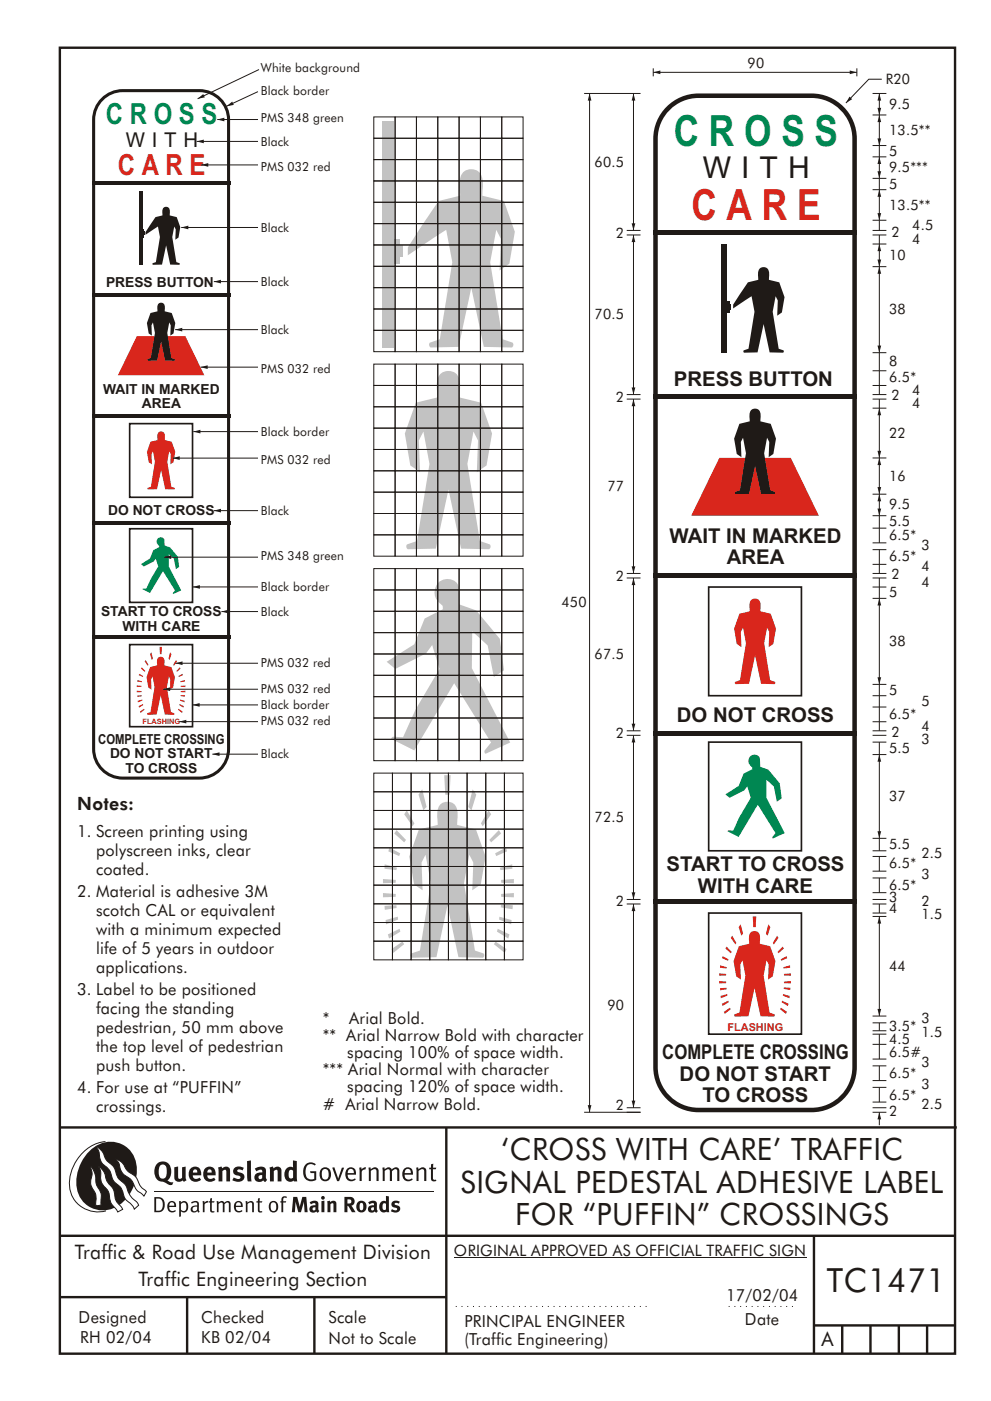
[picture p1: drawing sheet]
<svg xmlns="http://www.w3.org/2000/svg" width="210mm" height="297mm" viewBox="0 0 210 297" stroke-linecap="round" stroke-linejoin="round" font-family="sans-serif">
<defs><g id="words">
<text font-size="9.1" fill="#008752" x="142.9" y="30.9">C R O S S</text>
<text font-size="9.1" fill="#d9261c" x="146.7" y="46.7">C A R E</text>
<text font-size="7.1" fill="#1f1a17" x="175.4" y="274">TC1471</text>
<g font-size="6.5" fill="#1f1a17">
<text x="106.2" y="246">‘CROSS WITH CARE’ TRAFFIC</text>
<text x="97.7" y="252.9">SIGNAL PEDESTAL ADHESIVE LABEL</text>
<text x="109.3" y="259.8">FOR “PUFFIN” CROSSINGS</text>
</g>
<text font-size="6.4" fill="#1f1a17" x="149.1" y="37.8">W I T H</text>
<text font-size="6.2" fill="#008752" x="22.5" y="26.4">C R O S S</text>
<text font-size="6.2" fill="#d9261c" x="25" y="37.1">C A R E</text>
<g font-size="4.3" fill="#1f1a17">
<text x="26.7" y="31.1">W I T H</text>
<text x="143" y="81.7">PRESS BUTTON</text>
<text x="142.1" y="115.1">WAIT IN MARKED</text>
<text x="154.2" y="119.7">AREA</text>
<text x="143.6" y="153">DO NOT CROSS</text>
<text x="141.4" y="184.7">START TO CROSS</text>
<text x="148.1" y="189.3">WITH CARE</text>
<text x="140.5" y="224.5">COMPLETE CROSSING</text>
<text x="144.2" y="229.1">DO NOT START</text>
<text x="149.1" y="233.7">TO CROSS</text>
</g>
<g font-size="4.2" fill="#1f1a17">
<text x="15.9" y="267">Traffic &amp; Road Use Management Division</text>
<text x="29.4" y="272.6">Traffic Engineering Section</text>
<text x="174.3" y="285.4">A</text>
</g>
<text font-size="3.9" fill="#1f1a17" x="16.4" y="171.7">Notes:</text>
<g font-size="3.5" fill="#1f1a17">
<text x="16.4" y="177.5">1. Screen printing using</text>
<text x="20.4" y="181.5">polyscreen inks, clear</text>
<text x="20.4" y="185.6">coated.</text>
<text x="16.4" y="190.2">2. Material is adhesive 3M</text>
<text x="20.4" y="194.2">scotch CAL or equivalent</text>
<text x="20.4" y="198.3">with a minimum expected</text>
<text x="20.4" y="202.3">life of 5 years in outdoor</text>
<text x="20.4" y="206.3">applications.</text>
<text x="16.4" y="210.9">3. Label to be positioned</text>
<text x="20.4" y="215">facing the standing</text>
<text x="20.4" y="219">pedestrian, 50 mm above</text>
<text x="68.5" y="217.1">*</text>
<text x="68.5" y="220.7">** Arial Narrow Bold with character</text>
<text x="74.1" y="217.1">Arial Bold.</text>
<text x="20.4" y="223">the top level of pedestrian</text>
<text x="20.4" y="227">push button.</text>
<text x="68.5" y="228">*** Arial Normal with character</text>
<text x="73.7" y="224.3">spacing 100% of space width.</text>
<text x="16.4" y="231.7">4. For use at “PUFFIN”</text>
<text x="73.7" y="231.6">spacing 120% of space width.</text>
<text x="20.4" y="235.7">crossings.</text>
<text x="68.5" y="235.2"># Arial Narrow Bold.</text>
<text x="154" y="275.9">17/02/04</text>
<text x="16.7" y="280.5">Designed</text>
<text x="42.7" y="280.5">Checked</text>
<text x="69.7" y="280.5">Scale</text>
<text x="98.5" y="281.4">PRINCIPAL ENGINEER</text>
<text x="158.1" y="281">Date</text>
<text x="17" y="284.8">RH 02/04</text>
<text x="42.7" y="284.8">KB 02/04</text>
<text x="69.7" y="285">Not to Scale</text>
<text x="98.5" y="285.1">(Traffic Engineering)</text>
</g>
<text font-size="3.4" fill="#1f1a17" x="96.3" y="266.3">ORIGINAL APPROVED AS OFFICIAL TRAFFIC SIGN</text>
<g font-size="3" fill="#1f1a17">
<text x="158.6" y="14.4">90</text>
<text x="187.9" y="17.7">R20</text>
<text x="188.7" y="23">9.5</text>
<text x="188.7" y="28.6">13.5**</text>
<text x="126.2" y="35.3">60.5</text>
<text x="188.7" y="33">5</text>
<text x="188.7" y="40">5</text>
<text x="188.7" y="36.5">9.5***</text>
<text x="188.7" y="44.4">13.5**</text>
<text x="130.7" y="50.5">2</text>
<text x="189.2" y="50.3">2</text>
<text x="193.6" y="48.8">4.5</text>
<text x="193.6" y="51.8">4</text>
<text x="188.7" y="55.1">10</text>
<text x="126.2" y="67.7">70.5</text>
<text x="188.7" y="66.6">38</text>
<text x="188.7" y="77.7">8</text>
<text x="188.7" y="81.1">6.5*</text>
<text x="193.6" y="83.7">4</text>
<text x="130.7" y="85.2">2</text>
<text x="189.2" y="84.9">2</text>
<text x="193.6" y="86.6">4</text>
<text x="188.7" y="92.8">22</text>
<text x="188.7" y="101.9">16</text>
<text x="128.9" y="104">77</text>
<text x="188.7" y="111.6">5.5</text>
<text x="188.7" y="108">9.5</text>
<text x="188.7" y="119">6.5*</text>
<text x="188.7" y="114.4">6.5*</text>
<text x="195.5" y="116.7">3</text>
<text x="130.7" y="123.1">2</text>
<text x="189.2" y="122.8">2</text>
<text x="195.5" y="124.4">4</text>
<text x="195.5" y="121.2">4</text>
<text x="119.1" y="128.8">450</text>
<text x="188.7" y="126.6">5</text>
<text x="188.7" y="137">38</text>
<text x="126.2" y="139.7">67.5</text>
<text x="188.7" y="147.3">5</text>
<text x="195.5" y="149.7">5</text>
<text x="188.7" y="152.5">6.5*</text>
<text x="195.5" y="154.9">4</text>
<text x="130.7" y="156.5">2</text>
<text x="188.7" y="159.6">5.5</text>
<text x="189.2" y="156.3">2</text>
<text x="195.5" y="157.7">3</text>
<text x="188.7" y="169.8">37</text>
<text x="126.2" y="174.3">72.5</text>
<text x="188.7" y="184">6.5*</text>
<text x="188.7" y="180">5.5</text>
<text x="195.5" y="181.9">2.5</text>
<text x="188.7" y="188.6">6.5*</text>
<text x="188.7" y="191.2">3</text>
<text x="195.5" y="186.3">3</text>
<text x="130.7" y="192.2">2</text>
<text x="188.7" y="193.6">4</text>
<text x="195.5" y="194.8">1.5</text>
<text x="195.5" y="192.1">2</text>
<text x="188.7" y="205.8">44</text>
<text x="128.9" y="214.2">90</text>
<text x="188.7" y="221.4">4.5</text>
<text x="188.7" y="218.5">3.5*</text>
<text x="195.5" y="219.9">1.5</text>
<text x="195.5" y="216.9">3</text>
<text x="188.7" y="224.1">6.5#</text>
<text x="195.5" y="226.3">3</text>
<text x="188.7" y="233.1">6.5*</text>
<text x="188.7" y="228.6">6.5*</text>
<text x="195.5" y="230.8">3</text>
<text x="130.7" y="235.4">2</text>
<text x="188.7" y="236.5">2</text>
<text x="195.5" y="235.2">2.5</text>
</g>
<g font-size="2.9" fill="#1f1a17">
<text x="22.5" y="60.9">PRESS BUTTON</text>
<text x="21.9" y="83.5">WAIT IN MARKED</text>
<text x="30.1" y="86.6">AREA</text>
<text x="22.9" y="109.2">DO NOT CROSS</text>
<text x="21.5" y="130.6">START TO CROSS</text>
<text x="26" y="133.7">WITH CARE</text>
<text x="20.8" y="157.7">COMPLETE CROSSING</text>
<text x="23.3" y="160.7">DO NOT START</text>
<text x="26.6" y="163.8">TO CROSS</text>
</g>
<g font-size="2.6" fill="#1f1a17">
<text x="55.3" y="15.4">White background</text>
<text x="55.3" y="20.2">Black border</text>
<text x="55.3" y="25.8">PMS 348 green</text>
<text x="55.3" y="30.9">Black</text>
<text x="55.3" y="36.3">PMS 032 red</text>
<text x="55.3" y="49.2">Black</text>
<text x="55.3" y="60.7">Black</text>
<text x="55.3" y="70.9">Black</text>
<text x="55.3" y="79">PMS 032 red</text>
<text x="55.3" y="92.4">Black border</text>
<text x="55.3" y="98.3">PMS 032 red</text>
<text x="55.3" y="109.2">Black</text>
<text x="55.3" y="118.8">PMS 348 green</text>
<text x="55.3" y="125.3">Black border</text>
<text x="55.3" y="130.6">Black</text>
<text x="55.3" y="141.4">PMS 032 red</text>
<text x="55.3" y="146.8">PMS 032 red</text>
<text x="55.3" y="150.3">Black border</text>
<text x="55.3" y="153.7">PMS 032 red</text>
<text x="55.3" y="160.6">Black</text>
</g>
<text font-size="2.3" fill="#d9261c" x="154.4" y="218.5">FLASHING</text>
<text font-size="1.6" fill="#d9261c" x="30.2" y="153.6">FLASHING</text>
</g></defs>
<g fill="none" stroke="#1f1a17" stroke-width=".51">
<path d="M12.7 10.1h189.9v276.9h-189.9zM12.7 239h190.3M94.7 239v48M12.7 262h190M12.7 275h82M39.7 275v12M66.7 275v12M172.7 262v25M172.7 281h30M178.7 281v6M184.7 281v6M190.7 281v6"/>
<path d="M196.7 281v6"/>
</g>
<path d="M96.7 277h41.5M154.6 277h14" fill="none" stroke="#1f1a17" stroke-width=".21" stroke-dasharray=".2 1" stroke-linecap="butt"/>
<path d="M96.3 266.7h74.7" fill="none" stroke="#1f1a17" stroke-width=".21"/>
<g fill="#1f1a17">
<path d="M64.9 246.8a1.61 1.61 0 0 1 2.1 0l-.2 .3a1.17 1.17 0 0 0-1.4-.2 1.17 1.17 0 0 0-.6 1.3 1.42 1.42 0 0 0 1.2 1.9l.7-.2v-1.2h-.8l-.1-.4h1.3v1.8a1.82 1.82 0 0 1-2.2 0 1.82 1.82 0 0 1-.6-2.1l.2-.7z" fill-rule="evenodd"/>
<path d="M68.2 247.7a1.77 1.77 0 0 0 .4 2.7 1.39 1.39 0 0 0 1.4-.5 1.39 1.39 0 0 0 .2-1.5 1.19 1.19 0 0 0-2-.7zM68.5 248a.83 .83 0 0 1 1 .1 .83 .83 0 0 1 .2 1 .75 .75 0 0 1-.6 1 .75 .75 0 0 1-.8-.8v-1z" fill-rule="evenodd"/>
<path d="M70.5 247.6l.4-.1 .8 2.4 .8-2.3h.5l-1.1 2.8h-.4z" fill-rule="evenodd"/>
<path d="M73.6 247.9a1.74 1.74 0 0 0 .5 2.5h.9l.5-.3-.2-.3a.89 .89 0 0 1-1.1 .2 .89 .89 0 0 1-.4-.9h1.7a1.15 1.15 0 0 0-.4-1.4 1.15 1.15 0 0 0-1.5 .2zM74 248a.67 .67 0 0 1 .8-.1 .67 .67 0 0 1 .3 .8h-1.3z" fill-rule="evenodd"/>
<path d="M76.2 247.6l.4-.1 .1 .4 .5-.4h.5l-.2 .5a.61 .61 0 0 0-.8 .6v1.8h-.4z" fill-rule="evenodd"/>
<path d="M78.1 247.6l.5-.1 .1 .4a.89 .89 0 0 1 .9-.4 .89 .89 0 0 1 .7 .7v2.2h-.4v-2.2l-.1-.2-.3-.1-.8 .4v2.1h-.4z" fill-rule="evenodd"/>
<path d="M81.1 247.6l.4-.1 .1 .4a.83 .83 0 0 1 .8-.4 .83 .83 0 0 1 .7 .5 .86 .86 0 0 1 .9-.5 .86 .86 0 0 1 .7 .7v2.2h-.4l-.1-2.3a.5 .5 0 0 0-.8 0l-.2 .2v2.1h-.5v-2.2l-.4-.3-.7 .4v2.1h-.4z" fill-rule="evenodd"/>
<path d="M85.7 247.9a1.74 1.74 0 0 0 .5 2.5h.9l.5-.3-.2-.3a.89 .89 0 0 1-1.1 .2 .89 .89 0 0 1-.4-.9h1.7a1.15 1.15 0 0 0-.5-1.4 1.15 1.15 0 0 0-1.4 .2zM86 248a.67 .67 0 0 1 .9-.1 .67 .67 0 0 1 .3 .8h-1.3z" fill-rule="evenodd"/>
<path d="M88.3 247.6l.4-.1 .1 .4a.89 .89 0 0 1 .9-.4 .89 .89 0 0 1 .8 .7v2.2h-.5v-2.2l-.1-.2-.3-.1-.8 .4v2.1h-.4z" fill-rule="evenodd"/>
<path d="M91.5 246.8l.4-.1v.9h.7l-.2 .3h-.5v2.1l.1 .1h.5l.1 .3a.71 .71 0 0 1-1.2-.6v-1.9h-.3v-.3h.3z" fill-rule="evenodd"/>
<path d="M37 247.5l.8-.2v2a.46 .46 0 0 0 .2 .6 .46 .46 0 0 0 .6-.2v-2.2l.8-.2v2.4l.2 .5-.6 .4-.2-.3a1.03 1.03 0 0 1-1.2 .2 1.03 1.03 0 0 1-.6-1.1z" fill-rule="evenodd"/>
<path d="M40.4 247.8a1.64 1.64 0 0 0 0 2.3 1.64 1.64 0 0 0 2.3 0l-.4-.4a.78 .78 0 0 1-.9 .3 .78 .78 0 0 1-.5-.8h1.8a1.37 1.37 0 0 0-.6-1.6 1.37 1.37 0 0 0-1.7 .2zM41.1 248.1a.48 .48 0 0 1 .6-.1 .48 .48 0 0 1 .2 .6h-1z" fill-rule="evenodd"/>
<path d="M43.5 247.8a1.65 1.65 0 0 0-.2 2 1.65 1.65 0 0 0 1.9 .7l.5-.4-.3-.4a.78 .78 0 0 1-.9 .3 .78 .78 0 0 1-.5-.8h1.8a1.37 1.37 0 0 0-.6-1.6 1.37 1.37 0 0 0-1.7 .2zM44.1 248.1a.48 .48 0 0 1 .6-.1 .48 .48 0 0 1 .2 .6h-.9z" fill-rule="evenodd"/>
<path d="M46.3 247.5l.7-.2 .1 .4a.95 .95 0 0 1 1-.3 .95 .95 0 0 1 .7 .8v2.3h-.8v-2.3l-.3-.2-.5 .3v2.2h-.8z" fill-rule="evenodd"/>
<path d="M49.7 247.7a1.73 1.73 0 0 1 2-.1l-.2 .6-.6-.2a.42 .42 0 0 0-.6 .2l.2 .3a1.23 1.23 0 0 1 1.4 1 1.47 1.47 0 0 1-2.3 .9l-.3-.2 .3-.6 .7 .3a.47 .47 0 0 0 .7-.3 .87 .87 0 0 0-1-.5l-.4-.2-.1-.4z" fill-rule="evenodd"/>
<path d="M54.1 247.8l.3 .6 .3-.2a.62 .62 0 0 1 .9 0l.1 .4a1.21 1.21 0 0 0-1.4 .3 1.21 1.21 0 0 0-.1 1.3 1.19 1.19 0 0 0 1.6 .1l.5 .3 .4-.5-.3-.3v-1.4a.96 .96 0 0 0-1.3-1zM55 249.2l.6-.1v.7a.43 .43 0 0 1-.6 .1 .43 .43 0 0 1 0-.7z" fill-rule="evenodd"/>
<path d="M57.2 247.5l.7-.2 .1 .4a.95 .95 0 0 1 1.1-.3 .95 .95 0 0 1 .6 .8v2.3h-.8v-2.3l-.2-.2-.6 .3v2.2h-.8z" fill-rule="evenodd"/>
<path d="M62.2 246v1.5a1.29 1.29 0 0 0-1.4 .2 1.29 1.29 0 0 0-.5 1.3 1.24 1.24 0 0 0 .6 1.3 1.24 1.24 0 0 0 1.4 0l.1 .2h.7l-.1-4.3zM61.5 248.1l.4-.1 .3 .2v1.5l-.3 .1a.48 .48 0 0 1-.6-.4 1.52 1.52 0 0 1 .2-1.3z" fill-rule="evenodd"/>
<path d="M52.4 246.2l.8-.2 .2 4.5h-.8l-.1-.2z" fill-rule="evenodd"/>
</g>
<path d="M22.4 242a9 9 0 0 0-7.4 10.9 6.2 6.2 0 0 0 7.5 3.8M32.7 252.6h59.4" fill="none" stroke="#1f1a17" stroke-width=".21"/>
<path d="M19.1 243.9a5.7 5.7 0 0 1 6.5-1.4 5.7 5.7 0 0 1 3.4 5.7 8.6 8.6 0 0 1-6.2 8.3 5.7 5.7 0 0 1-6.5-7 9.9 9.9 0 0 1 2.8-5.6z" fill-rule="evenodd" fill="#1f1a17"/>
<path d="M24.5 245.7a3.1 3.1 0 0 1 2.3 2.2l.7 .7a3.2 3.2 0 0 1 2 2.4l.4 .6 1.2 1.1-.6 .9-.2-.3a3.5 3.5 0 0 1-1.9-2.1 3.8 3.8 0 0 0-2.1-2.1 3.5 3.5 0 0 1-1-2.3zM20.4 243.1a3.4 3.4 0 0 1 1.9 2.5l.7 .8a3.3 3.3 0 0 1 1.7 2.6 4.4 4.4 0 0 0 1.7 2l.3 .3a6.1 6.1 0 0 0 2.5 3.7l.2 .5-.9 .9a6.1 6.1 0 0 0-1.9-2.2l-.4-.8a3.6 3.6 0 0 0-1.9-2.8l-.6-1a3.6 3.6 0 0 0-1.9-2.8 3.7 3.7 0 0 1-.8-2.4zM21 247.3a3.4 3.4 0 0 1 1.5 2.7l.6 1a3.8 3.8 0 0 1 1.4 3.1l.3 .7 1.2 1.6-1 .6-.5-.8a3.2 3.2 0 0 1-1.3-2.8 4.3 4.3 0 0 0-1.4-2.2 4.7 4.7 0 0 1-.5-2.9zM19.2 247.3a5.1 5.1 0 0 1 1.2 3.7l.3 .7a3.1 3.1 0 0 1 .7 3l.1 .8-1.1 .2-.1-.8a3.5 3.5 0 0 0-.9-3.2 3.6 3.6 0 0 1 .1-2.6z" fill-rule="evenodd" fill="#fff" stroke="#1f1a17" stroke-width=".21"/>
<g fill="#1f1a17">
<path d="M33.4 246.7a2.51 2.51 0 0 0 .4 3.7l.8 .1a2.78 2.78 0 0 0 2 .7l.2-.5h-.6l-.7-.4a2.56 2.56 0 0 0 0-3.8 1.83 1.83 0 0 0-2.1 .2zM34 247.1a.87 .87 0 0 1 1 0 .87 .87 0 0 1 .4 .9v.4a1.17 1.17 0 0 1-.9 1.5l-.3-.1a2.38 2.38 0 0 1-.2-2.7z" fill-rule="evenodd"/>
<path d="M33.1 254.1v2.6a1.12 1.12 0 0 0 1.2-.3 1.12 1.12 0 0 0 .2-1.2l-.1-.5-.3-.4zM32.7 253.8h1.1a1.67 1.67 0 0 1 1.2 1.7 1.67 1.67 0 0 1-1.3 1.5h-1zM36.1 255.1l-.2 .5h1.1a.55 .55 0 0 0-.3-.6 .55 .55 0 0 0-.6 .1zM35.8 254.9a.95 .95 0 0 1 1.2-.1 .95 .95 0 0 1 .4 1.1h-1.5a.72 .72 0 0 0 .4 .8 .72 .72 0 0 0 .9-.2l.1 .3a1.15 1.15 0 0 1-1.5 0 1.15 1.15 0 0 1-.2-1.5zM38.4 255.3v1.2a.7 .7 0 0 0 .9 .1 .7 .7 0 0 0 .2-.9 .61 .61 0 0 0-.4-.7 .61 .61 0 0 0-.7 .3zM38 254.7l.3-.1 .1 .4a.95 .95 0 0 1 1.2-.2 .95 .95 0 0 1 .3 1.2 .92 .92 0 0 1-.5 1 .92 .92 0 0 1-1-.2v1.1l-.4 .1zM40.9 256a.5 .5 0 0 0 .2 .8 .5 .5 0 0 0 .7-.4v-.6zM40.5 254.9a1 1 0 0 1 1.7 .3v1.4l.2 .2-.2 .3-.3-.3a.78 .78 0 0 1-1.4-.1 .78 .78 0 0 1 .8-1.1h.5a.58 .58 0 0 0-.3-.7 .58 .58 0 0 0-.7 .2zM43 254.7l.3-.1 .1 .4 .3-.3 .5-.1-.2 .4a.52 .52 0 0 0-.6 .6v1.4h-.4zM44.6 254.1l.4-.1-.1 .7h.6l-.1 .3h-.5v1.5a.35 .35 0 0 0 .6 .3v.2a.57 .57 0 0 1-.6 .1 .57 .57 0 0 1-.3-.5v-1.6h-.3v-.3h.3zM45.9 254.7l.4-.1 .1 .4 .2-.2a.64 .64 0 0 1 1 .2 .7 .7 0 0 1 .8-.4 .7 .7 0 0 1 .5 .7v1.7h-.3v-1.7l-.3-.3-.7 .3v1.7h-.3v-1.6a.38 .38 0 0 0-.3-.5 .38 .38 0 0 0-.5 .2l-.1 .2v1.7h-.4zM50.2 255.1l-.2 .5h1.1a.55 .55 0 0 0-.2-.6 .55 .55 0 0 0-.7 .1zM49.9 254.9a.95 .95 0 0 1 1.2-.1 .95 .95 0 0 1 .4 1.1h-1.5a.72 .72 0 0 0 .4 .8 .72 .72 0 0 0 .9-.2l.1 .3a1.15 1.15 0 0 1-1.5 0 1.15 1.15 0 0 1-.2-1.5zM52.1 254.7l.3-.1 .1 .4a.72 .72 0 0 1 .8-.4 .72 .72 0 0 1 .6 .6v1.8h-.4v-1.6a.45 .45 0 0 0-.3-.5 .45 .45 0 0 0-.5 .3l-.2 .1v1.7h-.3zM54.7 254.1l.4-.1v.7h.6l-.1 .3h-.5v1.5a.35 .35 0 0 0 .5 .3v.2a.57 .57 0 0 1-.6 .1 .57 .57 0 0 1-.3-.5v-1.6h-.3v-.3h.3zM57.6 255.1l-.2 .7a.65 .65 0 0 0 .3 .8 .65 .65 0 0 0 .8-.2l.1-.1a.93 .93 0 0 0-.7-1.4zM57.3 254.9a1.12 1.12 0 0 1 1.4 .1 1.12 1.12 0 0 1 .3 1.4 1.01 1.01 0 0 1-1.3 .6 1.01 1.01 0 0 1-.7-1.2zM59.9 253.8l.5-.2 .5 .2-.1 .2-.4-.1-.3 .2v.6h.6l-.1 .3h-.5v2h-.4v-2h-.2v-.3h.2zM62.2 253.8l-.3 3.2h.7l.1-2.3 .6 2.3h.6l.6-2.3 .1 2.3h.7l-.3-3.2h-.9l-.5 2.1-.5-2.1zM65.7 254.9l.3 .5a.51 .51 0 0 1 .5-.4 .51 .51 0 0 1 .4 .4v.1a.88 .88 0 0 0-1.1 .4 .88 .88 0 0 0 .2 1.1 .9 .9 0 0 0 1.1-.2l.3 .3 .4-.3-.2-.3v-1.1a.87 .87 0 0 0-.5-.8 .87 .87 0 0 0-1 .1zM66.4 256h.5v.5l-.1 .1h-.3l-.2-.1zM68.2 254.7v2.3h.6v-2.4zM68.1 254a.4 .4 0 0 0 .8 0 .4 .4 0 0 0-.8 0zM69.4 254.7l.1 2.3h.6v-1.7a.33 .33 0 0 1 .4-.2 .33 .33 0 0 1 .3 .4v1.5h.6v-1.7a.75 .75 0 0 0-.6-.7 .75 .75 0 0 0-.8 .3v-.3zM73.1 253.8v3.2h.6v-1.3l.3 .2 .7 1.1h.7l-.9-1.4a.94 .94 0 0 0 .7-1 .94 .94 0 0 0-.9-.8zM73.7 254.3a.51 .51 0 0 1 .8 .1 .51 .51 0 0 1-.2 .7l-.6 .1zM75.9 254.9a1.19 1.19 0 0 0-.1 1.7 1.19 1.19 0 0 0 1.8 0 1.19 1.19 0 0 0-.1-1.6 1.19 1.19 0 0 0-1.6-.1zM76.5 255.1l.2-.1a.99 .99 0 0 1 0 1.6 1.06 1.06 0 0 1-.2-1.5zM78.1 254.9l.3 .5a.51 .51 0 0 1 .5-.4 .51 .51 0 0 1 .5 .4v.1a.88 .88 0 0 0-1.2 .4 .88 .88 0 0 0 .2 1.1 .9 .9 0 0 0 1.1-.2l.3 .3 .4-.3-.2-.3v-1.1a.87 .87 0 0 0-.5-.8 .87 .87 0 0 0-1 .1zM78.9 256h.4v.5l-.1 .1h-.3l-.1-.1zM81.9 253.6v1.1a1.2 1.2 0 0 0-1.4 .6 1.2 1.2 0 0 0 .2 1.4l.5 .4 .8-.2v.1h.6l-.1-3.3zM81.4 255.1l.5 .2-.1 1.1a.46 .46 0 0 1-.5 0 .46 .46 0 0 1-.1-.5zM83.3 254.8a.79 .79 0 0 0-.1 .9 .79 .79 0 0 0 .9 .4 .33 .33 0 0 1 0 .5 .33 .33 0 0 1-.5 0l-.4-.2-.3 .4a1.15 1.15 0 0 0 1.2 .3 1.15 1.15 0 0 0 .8-1 1.49 1.49 0 0 0-1.2-.8 .4 .4 0 0 1 .3-.3 .4 .4 0 0 1 .4 .1l.2 .1 .2-.4a1.47 1.47 0 0 0-1.5 0z" fill-rule="evenodd"/>
</g>
<path d="M92.9 123.6a2.72 2.72 0 0 1 4.3 .4l.1 .6 .1 3.5 3.6 1.3 5.1 6 .8 6.7-2.1 1.4-1.3-6.7-3.3-3-.1 7.9 8.1 15.7-5.1 2.4-.3-.2 .1-.5 1.3-1.7-7.8-12.5-8.5 14.2-4.9-2.5 .5-.4 2 .1 2.6-5.8 5.1-8.7-1.5-5-1.3 1.8-6.5 3.2-1.9-1.5 5.9-3.7 2.2-5.5 3.9-1.9a1.65 1.65 0 0 0-1-1.5 2.95 2.95 0 0 1-.1-4.1z" fill-rule="evenodd" fill="#c2c2c2"/>
<g fill="none" stroke="#1f1a17" stroke-width=".21">
<path d="M79.3 120.6h4.5v4.5h-4.5zM79.3 125.1h4.5v4.5h-4.5zM79.3 129.6h4.5v4.5h-4.5zM79.3 134.1h4.5v4.6h-4.5zM79.3 138.7h4.5v4.5h-4.5zM83.8 120.6h4.6v4.5h-4.6zM83.8 125.1h4.6v4.5h-4.6zM83.8 129.6h4.6v4.5h-4.6zM83.8 134.1h4.6v4.6h-4.6zM83.8 138.7h4.6v4.5h-4.6zM88.4 120.6h4.5v4.5h-4.5zM88.4 125.1h4.5v4.5h-4.5z"/>
<path d="M88.4 129.6h4.5v4.5h-4.5zM88.4 134.1h4.5v4.6h-4.5zM88.4 138.7h4.5v4.5h-4.5zM92.9 120.6h4.5v4.5h-4.5zM92.9 125.1h4.5v4.5h-4.5zM92.9 129.6h4.5v4.5h-4.5zM92.9 134.1h4.5v4.6h-4.5zM92.9 138.7h4.5v4.5h-4.5zM97.4 120.6h4.5v4.5h-4.5zM97.4 125.1h4.5v4.5h-4.5zM97.4 129.6h4.5v4.5h-4.5zM97.4 134.1h4.5v4.6h-4.5z"/>
<path d="M97.4 138.7h4.5v4.5h-4.5zM101.9 120.6h4.6v4.5h-4.6zM101.9 125.1h4.6v4.5h-4.6zM101.9 129.6h4.6v4.5h-4.6zM101.9 134.1h4.6v4.6h-4.6zM101.9 138.7h4.6v4.5h-4.6zM106.5 120.6h4.5v4.5h-4.5zM106.5 125.1h4.5v4.5h-4.5zM106.5 129.6h4.5v4.5h-4.5zM106.5 134.1h4.5v4.6h-4.5zM106.5 138.7h4.5v4.5h-4.5zM79.3 143.2h4.5v4.5h-4.5z"/>
<path d="M79.3 147.7h4.5v4.5h-4.5zM79.3 152.2h4.5v4.6h-4.5zM79.3 156.8h4.5v4.5h-4.5zM83.8 143.2h4.6v4.5h-4.6zM83.8 147.7h4.6v4.5h-4.6zM83.8 152.2h4.6v4.6h-4.6zM83.8 156.8h4.6v4.5h-4.6zM88.4 143.2h4.5v4.5h-4.5zM88.4 147.7h4.5v4.5h-4.5zM88.4 152.2h4.5v4.6h-4.5zM88.4 156.8h4.5v4.5h-4.5zM92.9 143.2h4.5v4.5h-4.5z"/>
<path d="M92.9 147.7h4.5v4.5h-4.5zM92.9 152.2h4.5v4.6h-4.5zM92.9 156.8h4.5v4.5h-4.5zM97.4 143.2h4.5v4.5h-4.5zM97.4 147.7h4.5v4.5h-4.5zM97.4 152.2h4.5v4.6h-4.5zM97.4 156.8h4.5v4.5h-4.5zM101.9 143.2h4.6v4.5h-4.6zM101.9 147.7h4.6v4.5h-4.6zM101.9 152.2h4.6v4.6h-4.6zM101.9 156.8h4.6v4.5h-4.6zM106.5 143.2h4.5v4.5h-4.5z"/>
<path d="M106.5 147.7h4.5v4.5h-4.5zM106.5 152.2h4.5v4.6h-4.5zM106.5 156.8h4.5v4.5h-4.5z"/>
</g>
<path d="M93.7 79.1a2.52 2.52 0 0 1 2.8-.1 2.52 2.52 0 0 1 1.1 2.6l-.1 2.7 4.6 1.1 2.3 6.5-1.2 6.8-2 1.4 .2-6.7-.9-1.9-1.3 6.9 2.6 16.3 2.1 .7a.6 .6 0 0 1 .2 .6 .6 .6 0 0 1-.4 .5l-5.9-.2-2.6-12.5-2.7 12.5-5.9 .2a.6 .6 0 0 1-.4-.5 .6 .6 0 0 1 .2-.6l2.1-.7 2.6-16.3-1.3-6.9-.9 1.9 .2 6.7-2-1.4-1.2-6.8 2.3-6.5 4.6-1.1-.1-2a4 4 0 0 1 1-3.2z" fill-rule="evenodd" fill="#c2c2c2"/>
<g fill="none" stroke="#1f1a17" stroke-width=".21">
<path d="M79.3 77.2h4.5v4.5h-4.5zM83.8 77.2h4.6v4.5h-4.6zM88.4 77.2h4.5v4.5h-4.5zM92.9 77.2h4.5v4.5h-4.5zM97.4 77.2h4.5v4.5h-4.5zM101.9 77.2h4.6v4.5h-4.6zM106.5 77.2h4.5v4.5h-4.5zM79.3 81.7h4.5v4.5h-4.5zM79.3 86.2h4.5v4.6h-4.5zM79.3 90.8h4.5v4.5h-4.5zM79.3 95.3h4.5v4.5h-4.5zM79.3 99.8h4.5v4.5h-4.5z"/>
<path d="M83.8 81.7h4.6v4.5h-4.6zM83.8 86.2h4.6v4.6h-4.6zM83.8 90.8h4.6v4.5h-4.6zM83.8 95.3h4.6v4.5h-4.6zM83.8 99.8h4.6v4.5h-4.6zM88.4 81.7h4.5v4.5h-4.5zM88.4 86.2h4.5v4.6h-4.5zM88.4 90.8h4.5v4.5h-4.5zM88.4 95.3h4.5v4.5h-4.5zM88.4 99.8h4.5v4.5h-4.5zM92.9 81.7h4.5v4.5h-4.5zM92.9 86.2h4.5v4.6h-4.5z"/>
<path d="M92.9 90.8h4.5v4.5h-4.5zM92.9 95.3h4.5v4.5h-4.5zM92.9 99.8h4.5v4.5h-4.5zM97.4 81.7h4.5v4.5h-4.5zM97.4 86.2h4.5v4.6h-4.5zM97.4 90.8h4.5v4.5h-4.5zM97.4 95.3h4.5v4.5h-4.5zM97.4 99.8h4.5v4.5h-4.5zM101.9 81.7h4.6v4.5h-4.6zM101.9 86.2h4.6v4.6h-4.6zM101.9 90.8h4.6v4.5h-4.6zM101.9 95.3h4.6v4.5h-4.6z"/>
<path d="M101.9 99.8h4.6v4.5h-4.6zM106.5 81.7h4.5v4.5h-4.5zM106.5 86.2h4.5v4.6h-4.5zM106.5 90.8h4.5v4.5h-4.5zM106.5 95.3h4.5v4.5h-4.5zM106.5 99.8h4.5v4.5h-4.5zM79.3 104.3h4.5v4.6h-4.5zM79.3 108.9h4.5v4.5h-4.5zM79.3 113.4h4.5v4.5h-4.5zM83.8 104.3h4.6v4.6h-4.6zM83.8 108.9h4.6v4.5h-4.6zM83.8 113.4h4.6v4.5h-4.6z"/>
<path d="M88.4 104.3h4.5v4.6h-4.5zM88.4 108.9h4.5v4.5h-4.5zM88.4 113.4h4.5v4.5h-4.5zM92.9 104.3h4.5v4.6h-4.5zM92.9 108.9h4.5v4.5h-4.5zM92.9 113.4h4.5v4.5h-4.5zM97.4 104.3h4.5v4.6h-4.5zM97.4 108.9h4.5v4.5h-4.5zM97.4 113.4h4.5v4.5h-4.5zM101.9 104.3h4.6v4.6h-4.6zM101.9 108.9h4.6v4.5h-4.6zM101.9 113.4h4.6v4.5h-4.6z"/>
<path d="M106.5 104.3h4.5v4.6h-4.5zM106.5 108.9h4.5v4.5h-4.5zM106.5 113.4h4.5v4.5h-4.5z"/>
</g>
<g fill="#c2c2c2">
<path d="M100.3 167.4l.8 1.1-1.1 3.3-.7-.7z"/>
<path d="M89.6 167.4l.9 3.7-.7 .7-1-3.3z"/>
<path d="M103.7 171.8l.5 .8-1.8 2.6-.4-.6z"/>
<path d="M86.3 171.8l1.6 2.8-.4 .6-1.7-2.6z"/>
<path d="M105.8 176l.5 .7-2.1 1.9-.4-.5z"/>
<path d="M84.1 176l2 2.1-.3 .5-2.2-1.9z"/>
<path d="M105 180.9l2.3-1.2 .3 .8-2.3 1z"/>
<path d="M82.6 179.7l2.3 1.2-.2 .6-2.3-1z"/>
<path d="M81.6 183.3l2.6 .7-.1 .5-2.5-.3z"/>
<path d="M106.1 184l2.6-.7v.9l-2.5 .3z"/>
<path d="M81.3 186.4l2.7 .2-.1 .6-2.6 .1z"/>
<path d="M106.3 186.6l2.7-.2v.9l-2.7-.1z"/>
<path d="M81.3 189.3l2.7 .2-.1 .7h-2.6z"/>
<path d="M106.3 189.5l2.7-.2v.9h-2.7z"/>
<path d="M81.6 192.1l2.5-.2v.6l-2.5 .4z"/>
<path d="M106.3 191.8l2.5 .1-.1 .9-2.5-.4z"/>
<path d="M81.8 195.1l2.6-.7 .1 .6-2.6 1z"/>
<path d="M106 194.4l2.5 .7-.1 .9-2.5-1z"/>
<path d="M82.3 198.1l2.5-1.2 .1 .6-2.4 1.5z"/>
<path d="M105.6 196.9l2.5 1.2-.3 .9-2.4-1.5z"/>
<path d="M83.1 201.2l2.3-1.6 .4 .6-2.3 1.8z"/>
<path d="M105.1 199.6l2.4 1.6-.4 .8-2.3-1.8z"/>
<path d="M93.6 170.4a2.21 2.21 0 0 1 2.5-.1 2.21 2.21 0 0 1 1 2.3l-.1 2.3 4 1 2 5.7-1 5.9-1.8 1.3 .2-5.9-.8-1.7-1.2 6 2.4 14.3 1.8 .6a.53 .53 0 0 1-.2 1l-5.1-.2-2.4-10.9-2.3 10.9-5.1 .2a.53 .53 0 0 1-.2-1l1.8-.6 2.3-14.3-1.1-6-.9 1.7 .3 5.9-1.8-1.3-1.1-5.9 2.1-5.7 4-1v-.2a8.2 8.2 0 0 1 .3-3.9z" fill-rule="evenodd"/>
<path d="M94.2 164.4h1.4l-.2 4.1h-.9z" fill-rule="evenodd"/>
</g>
<g fill="none" stroke="#1f1a17" stroke-width=".21">
<path d="M79.3 163.9h4v4h-4zM79.3 167.9h4v3.9h-4zM79.3 171.8h4v4h-4zM79.3 175.8h4v4h-4zM79.3 179.8h4v3.9h-4zM83.3 163.9h3.9v4h-3.9zM83.3 167.9h3.9v3.9h-3.9zM83.3 171.8h3.9v4h-3.9zM83.3 175.8h3.9v4h-3.9zM83.3 179.8h3.9v3.9h-3.9zM87.2 163.9h4v4h-4zM87.2 167.9h4v3.9h-4z"/>
<path d="M87.2 171.8h4v4h-4zM87.2 175.8h4v4h-4zM87.2 179.8h4v3.9h-4zM91.2 163.9h3.9v4h-3.9zM91.2 167.9h3.9v3.9h-3.9zM91.2 171.8h3.9v4h-3.9zM91.2 175.8h3.9v4h-3.9zM91.2 179.8h3.9v3.9h-3.9zM95.1 163.9h4v4h-4zM95.1 167.9h4v3.9h-4zM95.1 171.8h4v4h-4zM95.1 175.8h4v4h-4z"/>
<path d="M95.1 179.8h4v3.9h-4zM99.1 163.9h4v4h-4zM99.1 167.9h4v3.9h-4zM99.1 171.8h4v4h-4zM99.1 175.8h4v4h-4zM99.1 179.8h4v3.9h-4zM103.1 163.9h3.9v4h-3.9zM103.1 167.9h3.9v3.9h-3.9zM103.1 171.8h3.9v4h-3.9zM103.1 175.8h3.9v4h-3.9zM103.1 179.8h3.9v3.9h-3.9zM107 163.9h4v4h-4z"/>
<path d="M107 167.9h4v3.9h-4zM107 171.8h4v4h-4zM107 175.8h4v4h-4zM107 179.8h4v3.9h-4zM79.3 183.7h4v4h-4zM79.3 187.7h4v3.9h-4zM79.3 191.6h4v4h-4zM79.3 195.6h4v3.9h-4zM79.3 199.5h4v4h-4zM83.3 183.7h3.9v4h-3.9zM83.3 187.7h3.9v3.9h-3.9zM83.3 191.6h3.9v4h-3.9z"/>
<path d="M83.3 195.6h3.9v3.9h-3.9zM83.3 199.5h3.9v4h-3.9zM87.2 183.7h4v4h-4zM87.2 187.7h4v3.9h-4zM87.2 191.6h4v4h-4zM87.2 195.6h4v3.9h-4zM87.2 199.5h4v4h-4zM91.2 183.7h3.9v4h-3.9zM91.2 187.7h3.9v3.9h-3.9zM91.2 191.6h3.9v4h-3.9zM91.2 195.6h3.9v3.9h-3.9zM91.2 199.5h3.9v4h-3.9z"/>
<path d="M95.1 183.7h4v4h-4zM95.1 187.7h4v3.9h-4zM95.1 191.6h4v4h-4zM95.1 195.6h4v3.9h-4zM95.1 199.5h4v4h-4zM99.1 183.7h4v4h-4zM99.1 187.7h4v3.9h-4zM99.1 191.6h4v4h-4zM99.1 195.6h4v3.9h-4zM99.1 199.5h4v4h-4zM103.1 183.7h3.9v4h-3.9zM103.1 187.7h3.9v3.9h-3.9z"/>
<path d="M103.1 191.6h3.9v4h-3.9zM103.1 195.6h3.9v3.9h-3.9zM103.1 199.5h3.9v4h-3.9zM107 183.7h4v4h-4zM107 187.7h4v3.9h-4zM107 191.6h4v4h-4zM107 195.6h4v3.9h-4zM107 199.5h4v4h-4z"/>
</g>
<g fill="#c2c2c2">
<path d="M83.3 50.6h1.4v5.3h-1.4z"/>
<path d="M84.1 52.1h1.3v2.3h-1.3z"/>
<path d="M81.1 25.7h2.5v48h-2.5z"/>
<path d="M98.5 36.3a2.52 2.52 0 0 1 2.8-.1 2.52 2.52 0 0 1 1.2 2.6l-.2 2.7 4.6 1.1 2.3 6.5-1.1 6.8-2.1 1.4 .3-6.7-1-1.9-1.3 6.9 2.6 16.3 2.1 .7a.6 .6 0 0 1 .2 .6 .6 .6 0 0 1-.4 .5l-5.8-.2-2.7-12.5-2.7 12.5-5.8 .2a.6 .6 0 0 1-.5-.5 .6 .6 0 0 1 .3-.6l2-.7 2.7-16.3-1.3-6.9-8.2 5.4v-1.6l6.6-9.9 4.5-1.1-.1-1.9a4 4 0 0 1 1-3.3z" fill-rule="evenodd"/>
</g>
<g fill="none" stroke="#1f1a17" stroke-width=".21">
<path d="M79.3 33.8h4.5v4.6h-4.5zM79.3 38.4h4.5v4.5h-4.5zM79.3 29.3h4.5v4.5h-4.5zM79.3 24.8h4.5v4.5h-4.5zM83.8 33.8h4.6v4.6h-4.6zM83.8 38.4h4.6v4.5h-4.6zM83.8 29.3h4.6v4.5h-4.6zM83.8 24.8h4.6v4.5h-4.6zM88.4 33.8h4.5v4.6h-4.5zM88.4 38.4h4.5v4.5h-4.5zM88.4 29.3h4.5v4.5h-4.5zM88.4 24.8h4.5v4.5h-4.5z"/>
<path d="M92.9 33.8h4.5v4.6h-4.5zM92.9 38.4h4.5v4.5h-4.5zM92.9 29.3h4.5v4.5h-4.5zM92.9 24.8h4.5v4.5h-4.5zM97.4 33.8h4.5v4.6h-4.5zM97.4 38.4h4.5v4.5h-4.5zM97.4 29.3h4.5v4.5h-4.5zM97.4 24.8h4.5v4.5h-4.5zM101.9 33.8h4.6v4.6h-4.6zM101.9 38.4h4.6v4.5h-4.6zM101.9 29.3h4.6v4.5h-4.6zM101.9 24.8h4.6v4.5h-4.6z"/>
<path d="M106.5 33.8h4.5v4.6h-4.5zM106.5 38.4h4.5v4.5h-4.5zM106.5 29.3h4.5v4.5h-4.5zM106.5 24.8h4.5v4.5h-4.5zM79.3 42.9h4.5v4.5h-4.5zM79.3 47.4h4.5v4.5h-4.5zM79.3 51.9h4.5v4.6h-4.5zM79.3 56.5h4.5v4.5h-4.5zM83.8 42.9h4.6v4.5h-4.6zM83.8 47.4h4.6v4.5h-4.6zM83.8 51.9h4.6v4.6h-4.6zM83.8 56.5h4.6v4.5h-4.6z"/>
<path d="M88.4 42.9h4.5v4.5h-4.5zM88.4 47.4h4.5v4.5h-4.5zM88.4 51.9h4.5v4.6h-4.5zM88.4 56.5h4.5v4.5h-4.5zM92.9 42.9h4.5v4.5h-4.5zM92.9 47.4h4.5v4.5h-4.5zM92.9 51.9h4.5v4.6h-4.5zM92.9 56.5h4.5v4.5h-4.5zM97.4 42.9h4.5v4.5h-4.5zM97.4 47.4h4.5v4.5h-4.5zM97.4 51.9h4.5v4.6h-4.5zM97.4 56.5h4.5v4.5h-4.5z"/>
<path d="M101.9 42.9h4.6v4.5h-4.6zM101.9 47.4h4.6v4.5h-4.6zM101.9 51.9h4.6v4.6h-4.6zM101.9 56.5h4.6v4.5h-4.6zM106.5 42.9h4.5v4.5h-4.5zM106.5 47.4h4.5v4.5h-4.5zM106.5 51.9h4.5v4.6h-4.5zM106.5 56.5h4.5v4.5h-4.5zM79.3 61h4.5v4.5h-4.5zM79.3 65.5h4.5v4.5h-4.5zM79.3 70h4.5v4.6h-4.5zM83.8 61h4.6v4.5h-4.6z"/>
<path d="M83.8 65.5h4.6v4.5h-4.6zM83.8 70h4.6v4.6h-4.6zM88.4 61h4.5v4.5h-4.5zM88.4 65.5h4.5v4.5h-4.5zM88.4 70h4.5v4.6h-4.5zM92.9 61h4.5v4.5h-4.5zM92.9 65.5h4.5v4.5h-4.5zM92.9 70h4.5v4.6h-4.5zM97.4 61h4.5v4.5h-4.5zM97.4 65.5h4.5v4.5h-4.5zM97.4 70h4.5v4.6h-4.5zM101.9 61h4.6v4.5h-4.6z"/>
<path d="M101.9 65.5h4.6v4.5h-4.6zM101.9 70h4.6v4.6h-4.6zM106.5 61h4.5v4.5h-4.5zM106.5 65.5h4.5v4.5h-4.5zM106.5 70h4.5v4.6h-4.5z"/>
</g>
<g fill="#1f1a17">
<path d="M19.5 87.9h29.3v.6h-29.3z"/>
<path d="M19.5 110.5h29.3v.6h-29.3z"/>
<path d="M19.5 134.7h29.3v.7h-29.3z"/>
<path d="M21.9 21.3a5.8 5.8 0 0 1 4.1-1.8h16.3a5.9 5.9 0 0 1 5.9 5.9v133.4a5.9 5.9 0 0 1-5.9 5.8h-16.3a5.9 5.9 0 0 1-5.8-5.8v-133.4a5.8 5.8 0 0 1 1.7-4.1zM21.8 20.5a6.5 6.5 0 0 1 4.2-1.6h16.3a6.5 6.5 0 0 1 6.5 6.5v133.4a6.5 6.5 0 0 1-6.5 6.5h-16.3a6.5 6.5 0 0 1-6.5-6.5v-133.4a6.5 6.5 0 0 1 2.3-4.9z" fill-rule="evenodd"/>
</g>
<path d="M33.5 91.8a.83 .83 0 0 1 1.1-.2 .83 .83 0 0 1 .4 .9l-.1 .8 1.5 .4 .8 2.1-.4 2.2-.7 .5 .1-2.2-.3-.6-.4 2.2 .8 5.3 .7 .2 .1 .3h-2.1l-.8-4-.9 4-1.9 .1-.1-.4 .7-.2 .9-5.3-.4-2.2-.4 .6 .1 2.2-.7-.5-.3-2.2 .7-2.1 1.5-.4z" fill-rule="evenodd" fill="#d9261c"/>
<path d="M27.5 89.8h13.3v15.6h-13.3zM27.5 112.1h13.3v15.6h-13.3z" fill="none" stroke="#1f1a17" stroke-width=".35"/>
<path d="M33.6 114.1a.82 .82 0 0 1 1.3 .4v1.2l1.2 .4 1.6 1.9 .3 2.2-.7 .5-.4-2.2-1.1-1v2.6l2.6 5.1-1.6 .7-.1-.2 .4-.5-2.5-4.1-2.8 4.6-1.6-.8 .2-.1h.6l.9-1.9 1.7-2.8-.5-1.6-.5 .5-2.1 1.1-.6-.5 1.9-1.2 .7-1.8 1.3-.6-.1-.4a.98 .98 0 0 1-.1-1.5z" fill-rule="evenodd" fill="#008752"/>
<path d="M27.5 136.7h13.3v17.4h-13.3z" fill="none" stroke="#1f1a17" stroke-width=".35"/>
<g fill="#d9261c">
<path d="M36.1 138.3l.3 .4-.4 1.2-.3-.2z"/>
<path d="M32.1 138.3l.4 1.4-.3 .2-.4-1.2z"/>
<path d="M37.3 139.9l.3 .3-.7 1-.2-.2z"/>
<path d="M30.9 139.9l.6 1.1-.1 .2-.7-1z"/>
<path d="M38.2 141.5l.1 .3-.7 .6-.2-.1z"/>
<path d="M30.1 141.5l.7 .8-.1 .1-.8-.6z"/>
<path d="M37.9 143.3l.8-.4 .1 .3-.9 .3z"/>
<path d="M29.5 142.9l.9 .4-.1 .2-.9-.3z"/>
<path d="M29.1 144.2l1 .2v.2l-1-.1z"/>
<path d="M38.2 144.4l1-.2v.3l-.9 .1z"/>
<path d="M29 145.3l1 .1v.2l-1 .1z"/>
<path d="M38.3 145.4l1-.1v.4l-1-.1z"/>
<path d="M29 146.4l1 .1v.2l-1 .1z"/>
<path d="M38.3 146.5l1-.1v.4l-1-.1z"/>
<path d="M29.1 147.5l1-.1v.2l-.9 .2z"/>
<path d="M38.3 147.4h1l-.1 .3-.9-.1z"/>
<path d="M29.2 148.6l1-.3v.2l-.9 .4z"/>
<path d="M38.2 148.3l1 .3-.1 .3-.9-.4z"/>
<path d="M29.4 149.7l.9-.4 .1 .2-.9 .5z"/>
<path d="M38.1 149.3l.9 .4-.1 .3-.9-.5z"/>
<path d="M29.7 150.9l.9-.6 .1 .2-.9 .7z"/>
<path d="M37.9 150.3l.9 .6-.2 .3-.8-.7z"/>
<path d="M33.4 139.6a.83 .83 0 0 1 1.1-.3 .83 .83 0 0 1 .4 1v.8l1.5 .3 .7 2.2-.4 2.2-.6 .4v-2.2l-.3-.6-.4 2.3 .9 5.3 .6 .2 .1 .3h-2l-.9-4.1-.9 4.1h-1.9v-.3l.6-.2 .9-5.3-.4-2.3-.3 .6v2.2l-.6-.4-.4-2.2 .7-2.2 1.5-.3z" fill-rule="evenodd"/>
<path d="M33.8 137.2h.6l-.1 1.5h-.4z" fill-rule="evenodd"/>
<path d="M29 71.3h10.3l4.1 8.3h-18.4z" fill-rule="evenodd"/>
</g>
<g fill="#1f1a17">
<path d="M19.5 62.2h29.3v.6h-29.3z"/>
<path d="M19.5 38.6h29.3v.6h-29.3z"/>
<path d="M30.2 48.6h.3v1.8h-.3z"/>
<path d="M30.4 49.1h.3v.8h-.3z"/>
<path d="M29.4 40.5h.8v15.6h-.8z"/>
<path d="M33.5 64.5a.83 .83 0 0 1 1.1-.2 .83 .83 0 0 1 .4 .9l-.1 .8 1.5 .4 .8 2.1-.4 2.2-.7 .5 .1-2.2-.3-.6-.4 2.2 .8 5.3 .7 .2 .1 .3h-2.1l-.8-4-.9 4-1.9 .1-.1-.4 .7-.2 .9-5.3-.4-2.2-.4 .6 .1 2.2-.7-.5-.3-2.2 .7-2.1 1.5-.4z" fill-rule="evenodd"/>
<path d="M34.6 44.2a.83 .83 0 0 1 1-.3 .83 .83 0 0 1 .4 1v.8l1.5 .3 .8 2.2-.4 2.2-.7 .4 .1-2.2-.3-.6-.5 2.3 .9 5.3 .7 .2v.3h-2l-.9-4.1-.8 4.1h-1.9l-.1-.3 .7-.2 .8-5.3-.4-2.3-2.6 1.8v-.6l2.1-3.2 1.5-.3z" fill-rule="evenodd"/>
</g>
<path d="M54.7 19.4l-6.6 3.1" fill="none" stroke="#1f1a17" stroke-width=".21"/>
<path d="M48.1 22.5l1.2-1 .3 .7-1.5 .3 1.2-1z" fill-rule="evenodd" fill="#1f1a17"/>
<path d="M55 14.7l-13.1 6.2" fill="none" stroke="#1f1a17" stroke-width=".21"/>
<path d="M41.9 20.9l1.2-1 .4 .7-1.6 .3 1.2-1z" fill-rule="evenodd" fill="#1f1a17"/>
<path d="M46.1 25.3h8.6" fill="none" stroke="#1f1a17" stroke-width=".21"/>
<path d="M46.1 25.3l1.5-.4v.8l-1.5-.4 1.5-.4z" fill-rule="evenodd" fill="#1f1a17"/>
<path d="M41.7 30h13" fill="none" stroke="#1f1a17" stroke-width=".21"/>
<path d="M41.7 30l1.5-.4v.8l-1.5-.4 1.5-.4z" fill-rule="evenodd" fill="#1f1a17"/>
<path d="M41 91.5h13.7" fill="none" stroke="#1f1a17" stroke-width=".21"/>
<path d="M41 91.5l1.5-.4v.8l-1.5-.4 1.5-.4z" fill-rule="evenodd" fill="#1f1a17"/>
<path d="M47 129.7h7.7" fill="none" stroke="#1f1a17" stroke-width=".21"/>
<path d="M47 129.7l1.5-.4v.8l-1.5-.4 1.5-.4z" fill-rule="evenodd" fill="#1f1a17"/>
<path d="M40.9 124.4h13.8" fill="none" stroke="#1f1a17" stroke-width=".21"/>
<path d="M40.9 124.4l1.5-.3v.7l-1.5-.4 1.5-.3z" fill-rule="evenodd" fill="#1f1a17"/>
<path d="M45.4 108.3h9.3" fill="none" stroke="#1f1a17" stroke-width=".21"/>
<path d="M45.4 108.3l1.5-.4v.8l-1.5-.4 1.5-.4z" fill-rule="evenodd" fill="#1f1a17"/>
<path d="M40.8 149.5h13.9" fill="none" stroke="#1f1a17" stroke-width=".21"/>
<path d="M40.8 149.5l1.6-.4v.7l-1.6-.3 1.6-.4z" fill-rule="evenodd" fill="#1f1a17"/>
<path d="M45.1 159.9h9.6" fill="none" stroke="#1f1a17" stroke-width=".21"/>
<path d="M45.1 159.9l1.5-.4v.8l-1.5-.4 1.5-.4z" fill-rule="evenodd" fill="#1f1a17"/>
<path d="M42.7 35h12" fill="none" stroke="#1f1a17" stroke-width=".21"/>
<path d="M42.7 35l1.5-.4v.8l-1.5-.4 1.5-.4z" fill-rule="evenodd" fill="#1f1a17"/>
<path d="M36.6 97.1h18.1" fill="none" stroke="#1f1a17" stroke-width=".21"/>
<path d="M36.6 97.1l1.5-.4v.8l-1.5-.4 1.5-.4z" fill-rule="evenodd" fill="#1f1a17"/>
<path d="M37.2 140.6h17.5" fill="none" stroke="#1f1a17" stroke-width=".21"/>
<path d="M37.2 140.6l1.5-.4v.8l-1.5-.4 1.5-.4z" fill-rule="evenodd" fill="#1f1a17"/>
<path d="M34.6 146.1h20.1" fill="none" stroke="#1f1a17" stroke-width=".21"/>
<path d="M34.6 146.1l1.5-.4v.8l-1.5-.4 1.5-.4z" fill-rule="evenodd" fill="#1f1a17"/>
<path d="M38 153h16.7" fill="none" stroke="#1f1a17" stroke-width=".21"/>
<path d="M38 153l1.5-.4v.8l-1.5-.4 1.5-.4z" fill-rule="evenodd" fill="#1f1a17"/>
<path d="M34.8 118.1h19.9" fill="none" stroke="#1f1a17" stroke-width=".21"/>
<path d="M34.8 118.1l1.5-.4v.8l-1.5-.4 1.5-.4z" fill-rule="evenodd" fill="#1f1a17"/>
<path d="M42.6 77.8h12.1" fill="none" stroke="#1f1a17" stroke-width=".21"/>
<path d="M42.6 77.8l1.5-.3v.7l-1.5-.4 1.5-.3z" fill-rule="evenodd" fill="#1f1a17"/>
<path d="M37.2 69.9h17.5" fill="none" stroke="#1f1a17" stroke-width=".21"/>
<path d="M37.2 69.9l1.5-.4v.8l-1.5-.4 1.5-.4z" fill-rule="evenodd" fill="#1f1a17"/>
<path d="M45.4 59.7h9.3" fill="none" stroke="#1f1a17" stroke-width=".21"/>
<path d="M45.4 59.7l1.5-.4v.8l-1.5-.4 1.5-.4z" fill-rule="evenodd" fill="#1f1a17"/>
<path d="M38.4 48.2h16.3" fill="none" stroke="#1f1a17" stroke-width=".21"/>
<g fill="#1f1a17">
<path d="M138.6 121.6h43.2v.9h-43.2z"/>
<path d="M138.6 154.9h43.2v1h-43.2z"/>
<path d="M138.6 190.7h43.2v1h-43.2z"/>
<path d="M38.4 48.2l1.6-.4v.8l-1.6-.4 1.6-.4z" fill-rule="evenodd"/>
<path d="M142.1 23.3a8.6 8.6 0 0 1 6.1-2.5h24a8.7 8.7 0 0 1 8.6 8.6v196.8a8.7 8.7 0 0 1-8.6 8.7h-24a8.7 8.7 0 0 1-8.6-8.7v-196.8a8.6 8.6 0 0 1 2.5-6.1zM141 23a9.6 9.6 0 0 1 7.2-3.2h24a9.6 9.6 0 0 1 9.6 9.6v196.8a9.6 9.6 0 0 1-9.6 9.6h-24a9.6 9.6 0 0 1-9.6-9.6v-196.8a9.6 9.6 0 0 1 2.4-6.4z" fill-rule="evenodd"/>
</g>
<path d="M159.3 127.3a1.25 1.25 0 0 1 1.6-.2 1.25 1.25 0 0 1 .5 1.5l-.1 1 2.2 .5 1.1 3.2-.5 3.2-1 .7 .1-3.2-.5-.9-.6 3.3 1.3 7.8 1 .3v.4l-.1 .2-2.8-.1-1.3-6-1.3 6-2.8 .1-.2-.2 .1-.4 1-.3 1.3-7.8-.7-3.3-.4 .9 .1 3.2-1-.7-.5-3.2 1.1-3.2 2.2-.5-.1-.6a2.42 2.42 0 0 1 .3-1.7z" fill-rule="evenodd" fill="#d9261c"/>
<path d="M150.4 124.5h19.6v23h-19.6zM150.4 157.3h19.6v23.1h-19.6z" fill="none" stroke="#1f1a17" stroke-width=".35"/>
<path d="M159.2 160.3a1.22 1.22 0 0 1 2 .6l.1 1.7 1.7 .6 2.4 2.9 .5 3.2-1.1 .7-.6-3.2-1.6-1.5v3.8l3.9 7.5-2.5 1.2-.1-.4 .6-.8-3.7-6-4.1 6.8-2.3-1.1 .2-.3 1 .1 1.2-2.8 2.5-4.2-.8-2.4-.6 .9-3.1 1.5-.9-.7 2.8-1.8 1.1-2.6 1.8-.9-.1-.5a1.46 1.46 0 0 1-.3-2.3z" fill-rule="evenodd" fill="#008752"/>
<path d="M150.4 193.6h19.6v25.7h-19.6z" fill="none" stroke="#1f1a17" stroke-width=".35"/>
<g fill="#d9261c">
<path d="M163 196l.4 .6-.5 1.8-.4-.4z"/>
<path d="M157.1 196l.6 2-.4 .4-.6-1.8z"/>
<path d="M164.9 198.4l.3 .4-1 1.4-.2-.3z"/>
<path d="M155.3 198.4l.9 1.5-.2 .3-1-1.4z"/>
<path d="M166.1 200.7l.2 .4-1.1 1-.2-.3z"/>
<path d="M154.2 200.7l1.1 1.1-.3 .3-1.1-1z"/>
<path d="M165.6 203.4l1.3-.7 .1 .5-1.2 .5z"/>
<path d="M153.3 202.7l1.3 .7-.1 .3-1.3-.5z"/>
<path d="M152.8 204.7l1.4 .4-.1 .2-1.3-.1z"/>
<path d="M166.2 205.1l1.4-.4v.5l-1.3 .1z"/>
<path d="M152.6 206.4l1.5 .1v.3l-1.5 .1z"/>
<path d="M166.3 206.5l1.5-.1v.5l-1.5-.1z"/>
<path d="M152.6 208l1.5 .1v.4h-1.5z"/>
<path d="M166.3 208.1l1.5-.1v.5h-1.5z"/>
<path d="M152.8 209.5l1.3-.1 .1 .4-1.4 .2z"/>
<path d="M166.3 209.4h1.4v.5l-1.4-.2z"/>
<path d="M152.9 211.2l1.4-.4v.3l-1.4 .6z"/>
<path d="M166.1 210.8l1.4 .4v.5l-1.4-.6z"/>
<path d="M153.1 212.8l1.4-.6 .1 .3-1.3 .8z"/>
<path d="M165.9 212.2l1.4 .6-.1 .5-1.4-.8z"/>
<path d="M153.6 214.5l1.2-.8 .2 .3-1.2 1z"/>
<path d="M165.7 213.7l1.3 .8-.3 .5-1.2-1z"/>
<path d="M159.2 197.8a1.25 1.25 0 0 1 1.6-.2 1.25 1.25 0 0 1 .5 1.4l-.1 1.1 2.2 .5 1.1 3.2-.5 3.2-1 .7 .1-3.2-.5-.9-.6 3.3 1.3 7.8 1 .3v.4l-.1 .1h-2.8l-1.3-6-1.3 6h-2.8l-.2-.1 .1-.4 1-.3 1.2-7.8-.6-3.3-.4 .9 .1 3.2-1-.7-.6-3.2 1.2-3.2 2.1-.5v-.6a2.42 2.42 0 0 1 .3-1.7z" fill-rule="evenodd"/>
<path d="M159.7 194.3h.8l-.2 2.3h-.5z" fill-rule="evenodd"/>
</g>
<path d="M186.6 149.9v3.1M186.6 160v17.7M186.6 181.6v3.1M186.6 186.1v3.2M186.6 226v3.1M186.6 230.5v3.2" fill="none" stroke="#1f1a17" stroke-width=".21"/>
<g fill="#1f1a17">
<path d="M186.6 160l.4 1.5h-.8l.4-1.5 .4 1.5z" fill-rule="evenodd"/>
<path d="M186.2 176.2h.8l-.4 1.5 .4-1.5-.4 1.5z" fill-rule="evenodd"/>
</g>
<path d="M186.6 126.9v18.2" fill="none" stroke="#1f1a17" stroke-width=".21"/>
<g fill="#1f1a17">
<path d="M186.6 126.9l.4 1.5h-.8l.4-1.5 .4 1.5z" fill-rule="evenodd"/>
<path d="M186.2 143.6h.8l-.4 1.5 .4-1.5-.4 1.5z" fill-rule="evenodd"/>
</g>
<path d="M186.6 194.3v21.1M186.6 221.4v3.1" fill="none" stroke="#1f1a17" stroke-width=".21"/>
<g fill="#1f1a17">
<path d="M186.6 194.3l.4 1.5h-.8l.4-1.5 .4 1.5z" fill-rule="evenodd"/>
<path d="M186.2 213.9h.8l-.4 1.5 .4-1.5-.4 1.5z" fill-rule="evenodd"/>
</g>
<g fill="none" stroke="#1f1a17" stroke-width=".21">
<path d="M186.6 119.7v1.9M185.1 126.9h3M185.1 124.5h3M185.1 122.5h3M185.1 121.6h3M186.6 122.5v4.4M185.1 160h3M185.1 157.3h3M185.1 155.9h3M185.1 154.9h3M185.1 153h3M185.1 149.9h3"/>
<path d="M185.1 147.5h3M185.1 145.1h3M186.6 145.1v4.8M186.6 153v1.9M186.6 157.3v2.7M185.1 177.7h3M186.6 177.7v2.7M185.1 189.3h3M185.1 184.7h3M185.1 181.6h3M185.1 180.4h3M185.1 186.1h3"/>
<path d="M185.1 193.6h3M185.1 190.7h3M185.1 191.7h3M185.1 194.3h3M186.6 191.7v1.9M185.1 219.3h3M185.1 218.5h3M185.1 216.9h3M185.1 215.4h3M186.6 216.9v1.6M186.6 219.3v2.1M185.1 234.9h3"/>
<path d="M185.1 233.7h3M185.1 229.1h3M185.1 224.5h3M185.1 230.5h3M185.1 226h3M185.1 221.4h3"/>
</g>
<path d="M152.6 97.1h15.2l5.9 12.2h-27z" fill-rule="evenodd" fill="#d9261c"/>
<path d="M159.3 87a1.25 1.25 0 0 1 1.6-.2 1.25 1.25 0 0 1 .5 1.5l-.1 1 2.2 .6 1.1 3.1-.5 3.2-1 .7 .1-3.2-.5-.9-.6 3.3 1.3 7.8 1 .4v.4l-.1 .1-2.8-.1-1.3-6-1.3 6-2.8 .1-.2-.1 .1-.4 1-.4 1.3-7.8-.7-3.3-.4 .9 .1 3.2-1-.7-.5-3.2 1.1-3.1 2.2-.6-.1-.6a2.42 2.42 0 0 1 .3-1.7z" fill-rule="evenodd" fill="#1f1a17"/>
<path d="M185.1 119.7h3M185.1 115.1h3M185.1 112h3M185.1 116.5h3M185.1 109.3h3M186.6 104.8v10.3M186.6 116.5v3.2" fill="none" stroke="#1f1a17" stroke-width=".21"/>
<g fill="#1f1a17">
<path d="M186.6 104.8l.4 1.5h-.8l.4-1.5 .4 1.5z" fill-rule="evenodd"/>
<path d="M186.2 107.8h.8l-.4 1.5 .4-1.5-.4 1.5z" fill-rule="evenodd"/>
</g>
<path d="M186.6 97.1v7.7M185.1 104.8h3" fill="none" stroke="#1f1a17" stroke-width=".21"/>
<g fill="#1f1a17">
<path d="M186.6 97.1l.4 1.5h-.8l.4-1.5 .4 1.5z" fill-rule="evenodd"/>
<path d="M186.2 103.3h.8l-.4 1.5 .4-1.5-.4 1.5z" fill-rule="evenodd"/>
</g>
<path d="M185.1 97.1h3M186.6 86.5v10.6" fill="none" stroke="#1f1a17" stroke-width=".21"/>
<g fill="#1f1a17">
<path d="M186.6 86.5l.4 1.5h-.8l.4-1.5 .4 1.5z" fill-rule="evenodd"/>
<path d="M186.2 95.6h.8l-.4 1.5 .4-1.5-.4 1.5z" fill-rule="evenodd"/>
</g>
<path d="M138.6 15.3h43.2" fill="none" stroke="#1f1a17" stroke-width=".21"/>
<g fill="#1f1a17">
<path d="M138.6 15.3l1.5-.4v.8l-1.5-.4 1.5-.4z" fill-rule="evenodd"/>
<path d="M180.3 14.9l1.5 .4-1.5 .4v-.8l1.5 .4z" fill-rule="evenodd"/>
</g>
<path d="M125.1 19.8v216M138.6 14.5v1.7M181.8 14.5v1.7" fill="none" stroke="#1f1a17" stroke-width=".21"/>
<g fill="#1f1a17">
<path d="M125.1 19.8l.4 1.5h-.8l.4-1.5 .4 1.5z" fill-rule="evenodd"/>
<path d="M124.7 234.3h.8l-.4 1.5 .4-1.5-.4 1.5z" fill-rule="evenodd"/>
</g>
<path d="M134.4 191.7v43.2" fill="none" stroke="#1f1a17" stroke-width=".21"/>
<g fill="#1f1a17">
<path d="M134.4 191.7l.4 1.5h-.8l.4-1.5 .4 1.5z" fill-rule="evenodd"/>
<path d="M134 233.4h.8l-.4 1.5 .4-1.5-.4 1.5z" fill-rule="evenodd"/>
</g>
<path d="M134.4 155.9v34.8" fill="none" stroke="#1f1a17" stroke-width=".21"/>
<g fill="#1f1a17">
<path d="M134.4 155.9l.4 1.5h-.8l.4-1.5 .4 1.5z" fill-rule="evenodd"/>
<path d="M134 189.2h.8l-.4 1.5 .4-1.5-.4 1.5z" fill-rule="evenodd"/>
</g>
<path d="M134.4 122.5v32.4" fill="none" stroke="#1f1a17" stroke-width=".21"/>
<g fill="#1f1a17">
<path d="M134.4 122.5l.4 1.6h-.8l.4-1.6 .4 1.6z" fill-rule="evenodd"/>
<path d="M134 153.4h.8l-.4 1.5 .4-1.5-.4 1.5z" fill-rule="evenodd"/>
</g>
<path d="M134.4 84.6v37" fill="none" stroke="#1f1a17" stroke-width=".21"/>
<g fill="#1f1a17">
<path d="M134.4 84.6l.4 1.5h-.8l.4-1.5 .4 1.5z" fill-rule="evenodd"/>
<path d="M134 120.1h.8l-.4 1.5 .4-1.5-.4 1.5z" fill-rule="evenodd"/>
</g>
<path d="M123.9 19.8h12M187.1 16.8h-2.8l-4.8 5M133 122.5h2.9M133 121.6h2.9M133 155.9h2.9M133 154.9h2.9M133 191.7h2.9M133 190.7h2.9M123.9 235.8h12M133 234.9h2.9" fill="none" stroke="#1f1a17" stroke-width=".21"/>
<path d="M180.2 20.5l.6 .5-1.3 .8z" fill-rule="evenodd" fill="#1f1a17"/>
<path d="M185.1 19.8h3M186.6 40.2v6.5" fill="none" stroke="#1f1a17" stroke-width=".21"/>
<g fill="#1f1a17">
<path d="M186.6 40.2l.4 1.5h-.8l.4-1.5 .4 1.5z" fill-rule="evenodd"/>
<path d="M186.2 45.2h.8l-.4 1.5 .4-1.5-.4 1.5z" fill-rule="evenodd"/>
</g>
<path d="M186.6 33.3v4.5" fill="none" stroke="#1f1a17" stroke-width=".21"/>
<g fill="#1f1a17">
<path d="M186.6 33.3l.4 1.5h-.8l.4-1.5 .4 1.5z" fill-rule="evenodd"/>
<path d="M186.2 36.3h.8l-.4 1.5 .4-1.5-.4 1.5z" fill-rule="evenodd"/>
</g>
<path d="M185.1 37.8h3M186.6 24.4v6.5M186.6 37.8v2.4M185.1 46.7h3M185.1 40.2h3" fill="none" stroke="#1f1a17" stroke-width=".21"/>
<g fill="#1f1a17">
<path d="M186.6 24.4l.4 1.5h-.8l.4-1.5 .4 1.5z" fill-rule="evenodd"/>
<path d="M186.2 29.3h.8l-.4 1.6 .4-1.6-.4 1.6z" fill-rule="evenodd"/>
</g>
<path d="M186.6 19.8v4.6" fill="none" stroke="#1f1a17" stroke-width=".21"/>
<g fill="#1f1a17">
<path d="M186.6 19.8l.4 1.5h-.8l.4-1.5 .4 1.5z" fill-rule="evenodd"/>
<path d="M186.2 22.9h.8l-.4 1.5 .4-1.5-.4 1.5z" fill-rule="evenodd"/>
</g>
<path d="M185.1 30.9h3M185.1 33.3h3M185.1 24.4h3M186.6 30.9v2.4" fill="none" stroke="#1f1a17" stroke-width=".21"/>
<g fill="#1f1a17">
<path d="M138.6 83.7h43.2v.9h-43.2z"/>
<path d="M138.6 48.8h43.2v1h-43.2z"/>
</g>
<path d="M185.1 78.6h3M186.6 78.6v5.1M185.1 86.5h3M185.1 84.6h3M185.1 83.7h3M185.1 81.7h3M186.6 84.6v1.9" fill="none" stroke="#1f1a17" stroke-width=".21"/>
<g fill="#1f1a17">
<path d="M154 63.7h.7v2.6h-.7z"/>
<path d="M154.4 64.4h.6v1.1h-.6z"/>
<path d="M152.9 51.7h1.2v23.1h-1.2z"/>
<path d="M161.1 57a1.25 1.25 0 0 1 1.6-.2 1.25 1.25 0 0 1 .5 1.5l-.1 1 2.2 .6 1.1 3.1-.5 3.2-1 .7 .1-3.2-.4-.9-.7 3.3 1.3 7.8 1 .4 .1 .4-.2 .1-2.8-.1-1.3-6-1.3 6-2.8 .1-.1-.1v-.4l1-.4 1.3-7.8-.6-3.3-4 2.6v-.8l3.2-4.7 2.2-.6v-.6a2.42 2.42 0 0 1 .2-1.7z" fill-rule="evenodd"/>
</g>
<path d="M186.6 56.5v22.1" fill="none" stroke="#1f1a17" stroke-width=".21"/>
<g fill="#1f1a17">
<path d="M186.6 56.5l.4 1.5h-.8l.4-1.5 .4 1.5z" fill-rule="evenodd"/>
<path d="M186.2 73.3h.8l-.4 1.5 .4-1.5-.4 1.5z" fill-rule="evenodd"/>
</g>
<path d="M185.1 56.5h3M186.6 51.7v4.8M185.1 74.8h3" fill="none" stroke="#1f1a17" stroke-width=".21"/>
<g fill="#1f1a17">
<path d="M186.6 51.7l.4 1.5h-.8l.4-1.5 .4 1.5z" fill-rule="evenodd"/>
<path d="M186.2 55h.8l-.4 1.5 .4-1.5-.4 1.5z" fill-rule="evenodd"/>
</g>
<path d="M134.4 49.8v33.9M185.1 51.7h3M185.1 49.8h3M185.1 48.9h3M186.6 46.7v2.2M186.6 49.8v1.9M133 84.6h2.9M133 83.7h2.9" fill="none" stroke="#1f1a17" stroke-width=".21"/>
<g fill="#1f1a17">
<path d="M134.4 49.8l.4 1.5h-.8l.4-1.5 .4 1.5z" fill-rule="evenodd"/>
<path d="M134 82.1h.8l-.4 1.6 .4-1.6-.4 1.6z" fill-rule="evenodd"/>
</g>
<path d="M134.4 19.8v29.1M133 49.8h2.9M133 48.9h2.9" fill="none" stroke="#1f1a17" stroke-width=".21"/>
<g fill="#1f1a17">
<path d="M134.4 19.8l.4 1.5h-.8l.4-1.5 .4 1.5z" fill-rule="evenodd"/>
<path d="M134 47.3h.8l-.4 1.6 .4-1.6-.4 1.6z" fill-rule="evenodd"/>
</g>
<path d="M185.1 235.8h3M186.6 235.8v2.8" fill="none" stroke="#1f1a17" stroke-width=".21"/>
<path d="M186.6 235.8l.4 1.5h-.8l.4-1.5 .4 1.5z" fill-rule="evenodd" fill="#1f1a17"/>
<use href="#words"/>
</svg>
